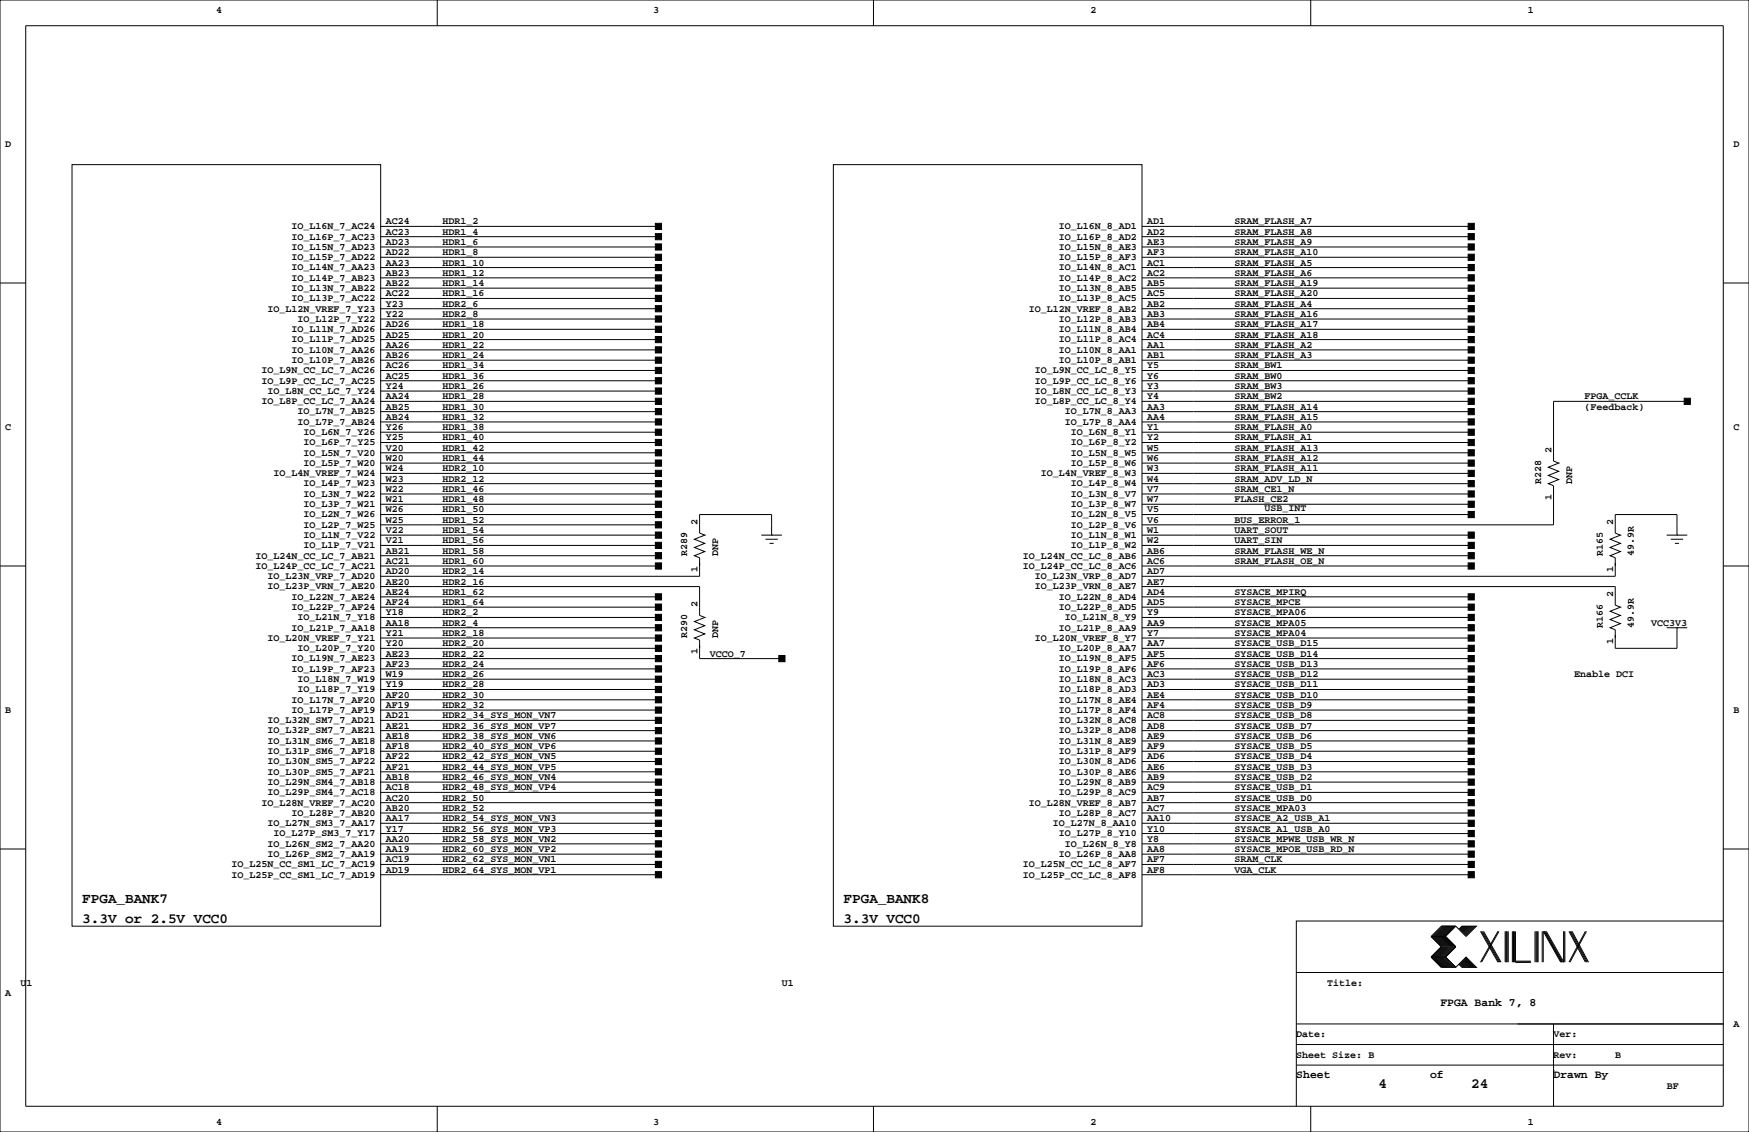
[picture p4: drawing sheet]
<svg xmlns="http://www.w3.org/2000/svg" width="432mm" height="279mm" viewBox="0 0 432 279" stroke-linecap="round" stroke-linejoin="round" font-family="sans-serif">
<defs><g id="words">
<g font-size="3.5">
<text x="20.3" y="222.8">FPGA_BANK7</text>
<text x="20.3" y="227.9">3.3V or 2.5V VCC0</text>
<text x="208.3" y="222.8">FPGA_BANK8</text>
<text x="208.3" y="227.9">3.3V VCC0</text>
<text x="340.4" y="268.5">4</text>
<text x="363.2" y="268.5">24</text>
</g>
<g font-size="2.8">
<text x="355.6" y="248.3">FPGA Bank 7, 8</text>
<text x="320" y="266.1">Sheet</text>
<text x="353.1" y="266.1">of</text>
<text x="383.5" y="266.1">Drawn By</text>
</g>
<g font-size="2.5">
<text x="53.3" y="3.3">4</text>
<text x="161.3" y="3.3">3</text>
<text x="269.2" y="3.3">2</text>
<text x="377.2" y="3.3">1</text>
<text x="1.3" y="36.3">D</text>
<text x="428" y="36.3">D</text>
<text x="72" y="59.1">IO_L16P_7_AC23</text>
<text x="72" y="56.6">IO_L16N_7_AC24</text>
<text x="95.2" y="57.9">AC23</text>
<text x="95.2" y="55.4">AC24</text>
<text x="109.2" y="57.9">HDR1_4</text>
<text x="109.2" y="55.4">HDR1_2</text>
<text x="261.4" y="59.1">IO_L16P_8_AD2</text>
<text x="261.4" y="56.6">IO_L16N_8_AD1</text>
<text x="283.2" y="57.9">AD2</text>
<text x="283.2" y="55.4">AD1</text>
<text x="304.8" y="57.9">SRAM_FLASH_A8</text>
<text x="304.8" y="55.4">SRAM_FLASH_A7</text>
<text x="72" y="64.2">IO_L15P_7_AD22</text>
<text x="72" y="61.7">IO_L15N_7_AD23</text>
<text x="95.2" y="65.5">AA23</text>
<text x="95.2" y="63">AD22</text>
<text x="95.2" y="60.5">AD23</text>
<text x="109.2" y="65.5">HDR1_10</text>
<text x="109.2" y="63">HDR1_8</text>
<text x="109.2" y="60.5">HDR1_6</text>
<text x="261.4" y="64.2">IO_L15P_8_AF3</text>
<text x="261.4" y="61.7">IO_L15N_8_AE3</text>
<text x="283.2" y="65.5">AC1</text>
<text x="283.2" y="63">AF3</text>
<text x="283.2" y="60.5">AE3</text>
<text x="304.8" y="63">SRAM_FLASH_A10</text>
<text x="304.8" y="60.5">SRAM_FLASH_A9</text>
<text x="304.8" y="65.5">SRAM_FLASH_A5</text>
<text x="72" y="71.8">IO_L13N_7_AB22</text>
<text x="72" y="69.3">IO_L14P_7_AB23</text>
<text x="72" y="66.7">IO_L14N_7_AA23</text>
<text x="95.2" y="70.6">AB22</text>
<text x="95.2" y="68.1">AB23</text>
<text x="109.2" y="70.6">HDR1_14</text>
<text x="109.2" y="68.1">HDR1_12</text>
<text x="261.4" y="71.8">IO_L13N_8_AB5</text>
<text x="261.4" y="69.3">IO_L14P_8_AC2</text>
<text x="261.4" y="66.7">IO_L14N_8_AC1</text>
<text x="283.2" y="70.6">AB5</text>
<text x="283.2" y="68.1">AC2</text>
<text x="304.8" y="70.6">SRAM_FLASH_A19</text>
<text x="304.8" y="68.1">SRAM_FLASH_A6</text>
<text x="66" y="76.9">IO_L12N_VREF_7_Y23</text>
<text x="72" y="74.4">IO_L13P_7_AC22</text>
<text x="95.2" y="75.7">Y23</text>
<text x="95.2" y="73.2">AC22</text>
<text x="109.2" y="73.2">HDR1_16</text>
<text x="109.2" y="75.7">HDR2_6</text>
<text x="254" y="76.9">IO_L12N_VREF_8_AB2</text>
<text x="261.4" y="74.4">IO_L13P_8_AC5</text>
<text x="283.2" y="75.7">AB2</text>
<text x="283.2" y="73.2">AC5</text>
<text x="304.8" y="73.2">SRAM_FLASH_A20</text>
<text x="304.8" y="75.7">SRAM_FLASH_A4</text>
<text x="72" y="82">IO_L11N_7_AD26</text>
<text x="73.4" y="79.4">IO_L12P_7_Y22</text>
<text x="95.2" y="83.3">AD25</text>
<text x="95.2" y="80.8">AD26</text>
<text x="95.2" y="78.2">Y22</text>
<text x="109.2" y="83.3">HDR1_20</text>
<text x="109.2" y="78.2">HDR2_8</text>
<text x="109.2" y="80.8">HDR1_18</text>
<text x="261.4" y="82">IO_L11N_8_AB4</text>
<text x="261.4" y="79.4">IO_L12P_8_AB3</text>
<text x="283.2" y="83.3">AC4</text>
<text x="283.2" y="80.8">AB4</text>
<text x="283.2" y="78.2">AB3</text>
<text x="304.8" y="83.3">SRAM_FLASH_A18</text>
<text x="304.8" y="80.8">SRAM_FLASH_A17</text>
<text x="304.8" y="78.2">SRAM_FLASH_A16</text>
<text x="72" y="89.6">IO_L10P_7_AB26</text>
<text x="72" y="87.1">IO_L10N_7_AA26</text>
<text x="72" y="84.5">IO_L11P_7_AD25</text>
<text x="95.2" y="88.4">AB26</text>
<text x="95.2" y="85.9">AA26</text>
<text x="109.2" y="88.4">HDR1_24</text>
<text x="109.2" y="85.9">HDR1_22</text>
<text x="261.4" y="89.6">IO_L10P_8_AB1</text>
<text x="261.4" y="87.1">IO_L10N_8_AA1</text>
<text x="261.4" y="84.5">IO_L11P_8_AC4</text>
<text x="283.2" y="88.4">AB1</text>
<text x="283.2" y="85.9">AA1</text>
<text x="304.8" y="88.4">SRAM_FLASH_A3</text>
<text x="304.8" y="85.9">SRAM_FLASH_A2</text>
<text x="64.6" y="94.7">IO_L9P_CC_LC_7_AC25</text>
<text x="64.6" y="92.1">IO_L9N_CC_LC_7_AC26</text>
<text x="95.2" y="93.5">AC25</text>
<text x="95.2" y="90.9">AC26</text>
<text x="109.2" y="93.5">HDR1_36</text>
<text x="109.2" y="90.9">HDR1_34</text>
<text x="255.5" y="94.7">IO_L9P_CC_LC_8_Y6</text>
<text x="255.5" y="92.1">IO_L9N_CC_LC_8_Y5</text>
<text x="283.2" y="93.5">Y6</text>
<text x="283.2" y="90.9">Y5</text>
<text x="304.8" y="90.9">SRAM_BW1</text>
<text x="304.8" y="93.5">SRAM_BW0</text>
<text x="64.6" y="99.8">IO_L8P_CC_LC_7_AA24</text>
<text x="66" y="97.2">IO_L8N_CC_LC_7_Y24</text>
<text x="95.2" y="101.1">AB25</text>
<text x="95.2" y="98.6">AA24</text>
<text x="95.2" y="96">Y24</text>
<text x="109.2" y="101.1">HDR1_30</text>
<text x="109.2" y="98.6">HDR1_28</text>
<text x="109.2" y="96">HDR1_26</text>
<text x="255.5" y="99.8">IO_L8P_CC_LC_8_Y4</text>
<text x="255.5" y="97.2">IO_L8N_CC_LC_8_Y3</text>
<text x="283.2" y="101.1">AA3</text>
<text x="283.2" y="98.6">Y4</text>
<text x="283.2" y="96">Y3</text>
<text x="304.8" y="96">SRAM_BW3</text>
<text x="304.8" y="98.6">SRAM_BW2</text>
<text x="304.8" y="101.1">SRAM_FLASH_A14</text>
<text x="391.2" y="101.1">(Feedback)</text>
<text x="391.2" y="98.6">FPGA_CCLK</text>
<text x="1.3" y="106.2">C</text>
<text x="73.4" y="104.8">IO_L7P_7_AB24</text>
<text x="73.4" y="102.3">IO_L7N_7_AB25</text>
<text x="74.9" y="107.4">IO_L6N_7_Y26</text>
<text x="95.2" y="106.2">Y26</text>
<text x="95.2" y="103.6">AB24</text>
<text x="109.2" y="106.2">HDR1_38</text>
<text x="109.2" y="103.6">HDR1_32</text>
<text x="262.9" y="104.8">IO_L7P_8_AA4</text>
<text x="262.9" y="102.3">IO_L7N_8_AA3</text>
<text x="264.4" y="107.4">IO_L6N_8_Y1</text>
<text x="283.2" y="106.2">Y1</text>
<text x="283.2" y="103.6">AA4</text>
<text x="304.8" y="103.6">SRAM_FLASH_A15</text>
<text x="304.8" y="106.2">SRAM_FLASH_A0</text>
<text x="428" y="106.2">C</text>
<text x="74.9" y="112.5">IO_L5N_7_V20</text>
<text x="74.9" y="109.9">IO_L6P_7_Y25</text>
<text x="95.2" y="113.8">W20</text>
<text x="95.2" y="111.3">V20</text>
<text x="95.2" y="108.7">Y25</text>
<text x="109.2" y="111.3">HDR1_42</text>
<text x="109.2" y="108.7">HDR1_40</text>
<text x="109.2" y="113.8">HDR1_44</text>
<text x="264.4" y="112.5">IO_L5N_8_W5</text>
<text x="264.4" y="109.9">IO_L6P_8_Y2</text>
<text x="283.2" y="113.8">W6</text>
<text x="283.2" y="111.3">W5</text>
<text x="283.2" y="108.7">Y2</text>
<text x="304.8" y="111.3">SRAM_FLASH_A13</text>
<text x="304.8" y="113.8">SRAM_FLASH_A12</text>
<text x="304.8" y="108.7">SRAM_FLASH_A1</text>
<text x="383" y="111.8" transform="rotate(-90 383 111.8)">2</text>
<text x="67.5" y="117.5">IO_L4N_VREF_7_W24</text>
<text x="74.9" y="115">IO_L5P_7_W20</text>
<text x="95.2" y="118.9">W23</text>
<text x="95.2" y="116.3">W24</text>
<text x="109.2" y="116.3">HDR2_10</text>
<text x="109.2" y="118.9">HDR2_12</text>
<text x="257" y="117.5">IO_L4N_VREF_8_W3</text>
<text x="264.4" y="115">IO_L5P_8_W6</text>
<text x="283.2" y="118.9">W4</text>
<text x="283.2" y="116.3">W3</text>
<text x="304.8" y="116.3">SRAM_FLASH_A11</text>
<text x="304.8" y="118.9">SRAM_ADV_LD_N</text>
<text x="380.5" y="119.4" transform="rotate(-90 380.5 119.4)">R228</text>
<text x="388.1" y="119.4" transform="rotate(-90 388.1 119.4)">DNP</text>
<text x="74.9" y="125.2">IO_L3P_7_W21</text>
<text x="74.9" y="122.6">IO_L3N_7_W22</text>
<text x="74.9" y="120.1">IO_L4P_7_W23</text>
<text x="95.2" y="124">W21</text>
<text x="95.2" y="121.4">W22</text>
<text x="109.2" y="121.4">HDR1_46</text>
<text x="109.2" y="124">HDR1_48</text>
<text x="264.4" y="125.2">IO_L3P_8_W7</text>
<text x="264.4" y="122.6">IO_L3N_8_V7</text>
<text x="264.4" y="120.1">IO_L4P_8_W4</text>
<text x="283.2" y="124">W7</text>
<text x="283.2" y="121.4">V7</text>
<text x="304.8" y="121.4">SRAM_CE1_N</text>
<text x="304.8" y="124">FLASH_CE2</text>
<text x="383" y="123.4" transform="rotate(-90 383 123.4)">1</text>
<text x="74.9" y="130.2">IO_L2P_7_W25</text>
<text x="74.9" y="127.7">IO_L2N_7_W26</text>
<text x="95.2" y="131.6">V22</text>
<text x="95.2" y="129">W25</text>
<text x="95.2" y="126.5">W26</text>
<text x="109.2" y="131.6">HDR1_54</text>
<text x="109.2" y="129">HDR1_52</text>
<text x="109.2" y="126.5">HDR1_50</text>
<text x="172.2" y="129.5" transform="rotate(-90 172.2 129.5)">2</text>
<text x="264.4" y="130.2">IO_L2P_8_V6</text>
<text x="264.4" y="127.7">IO_L2N_8_V5</text>
<text x="283.2" y="131.6">W1</text>
<text x="283.2" y="129">V6</text>
<text x="283.2" y="126.5">V5</text>
<text x="304.8" y="131.6">UART_SOUT</text>
<text x="304.8" y="129">BUS_ERROR_1</text>
<text x="312.2" y="126.1">USB_INT</text>
<text x="398.3" y="129.5" transform="rotate(-90 398.3 129.5)">2</text>
<text x="63.1" y="137.9">IO_L24N_CC_LC_7_AB21</text>
<text x="74.9" y="135.3">IO_L1P_7_V21</text>
<text x="74.9" y="132.8">IO_L1N_7_V22</text>
<text x="95.2" y="136.7">AB21</text>
<text x="95.2" y="134.1">V21</text>
<text x="109.2" y="136.7">HDR1_58</text>
<text x="109.2" y="134.1">HDR1_56</text>
<text x="169.7" y="137.2" transform="rotate(-90 169.7 137.2)">R289</text>
<text x="177.3" y="137.2" transform="rotate(-90 177.3 137.2)">DNP</text>
<text x="252.5" y="137.9">IO_L24N_CC_LC_8_AB6</text>
<text x="264.4" y="135.3">IO_L1P_8_W2</text>
<text x="264.4" y="132.8">IO_L1N_8_W1</text>
<text x="283.2" y="136.7">AB6</text>
<text x="283.2" y="134.1">W2</text>
<text x="304.8" y="134.1">UART_SIN</text>
<text x="304.8" y="136.7">SRAM_FLASH_WE_N</text>
<text x="395.7" y="137.2" transform="rotate(-90 395.7 137.2)">R165</text>
<text x="403.4" y="137.2" transform="rotate(-90 403.4 137.2)">49.9R</text>
<text x="63.1" y="140.4">IO_L24P_CC_LC_7_AC21</text>
<text x="66" y="142.9">IO_L23N_VRP_7_AD20</text>
<text x="95.2" y="141.7">AD20</text>
<text x="95.2" y="139.2">AC21</text>
<text x="109.2" y="141.7">HDR2_14</text>
<text x="109.2" y="139.2">HDR1_60</text>
<text x="172.2" y="141.2" transform="rotate(-90 172.2 141.2)">1</text>
<text x="252.5" y="140.4">IO_L24P_CC_LC_8_AC6</text>
<text x="255.5" y="142.9">IO_L23N_VRP_8_AD7</text>
<text x="283.2" y="141.7">AD7</text>
<text x="283.2" y="139.2">AC6</text>
<text x="304.8" y="139.2">SRAM_FLASH_OE_N</text>
<text x="398.3" y="141.2" transform="rotate(-90 398.3 141.2)">1</text>
<text x="66" y="145.5">IO_L23P_VRN_7_AE20</text>
<text x="72" y="148">IO_L22N_7_AE24</text>
<text x="95.2" y="149.4">AF24</text>
<text x="95.2" y="146.8">AE24</text>
<text x="95.2" y="144.3">AE20</text>
<text x="109.2" y="144.3">HDR2_16</text>
<text x="109.2" y="149.4">HDR1_64</text>
<text x="109.2" y="146.8">HDR1_62</text>
<text x="172.2" y="149.9" transform="rotate(-90 172.2 149.9)">2</text>
<text x="255.5" y="145.5">IO_L23P_VRN_8_AE7</text>
<text x="261.4" y="148">IO_L22N_8_AD4</text>
<text x="283.2" y="149.4">AD5</text>
<text x="283.2" y="146.8">AD4</text>
<text x="283.2" y="144.3">AE7</text>
<text x="304.8" y="146.8">SYSACE_MPIRQ</text>
<text x="304.8" y="149.4">SYSACE_MPCE</text>
<text x="398.3" y="147.3" transform="rotate(-90 398.3 147.3)">2</text>
<text x="72" y="155.6">IO_L21P_7_AA18</text>
<text x="72" y="150.6">IO_L22P_7_AF24</text>
<text x="73.4" y="153.1">IO_L21N_7_Y18</text>
<text x="95.2" y="154.4">AA18</text>
<text x="95.2" y="151.9">Y18</text>
<text x="109.2" y="154.4">HDR2_4</text>
<text x="109.2" y="151.9">HDR2_2</text>
<text x="261.4" y="155.6">IO_L21P_8_AA9</text>
<text x="261.4" y="150.6">IO_L22P_8_AD5</text>
<text x="262.9" y="153.1">IO_L21N_8_Y9</text>
<text x="283.2" y="154.4">AA9</text>
<text x="283.2" y="151.9">Y9</text>
<text x="304.8" y="151.9">SYSACE_MPA06</text>
<text x="304.8" y="154.4">SYSACE_MPA05</text>
<text x="395.7" y="154.9" transform="rotate(-90 395.7 154.9)">R166</text>
<text x="403.4" y="154.9" transform="rotate(-90 403.4 154.9)">49.9R</text>
<text x="407.7" y="154.4">VCC3V3</text>
<text x="66" y="158.2">IO_L20N_VREF_7_Y21</text>
<text x="73.4" y="160.7">IO_L20P_7_Y20</text>
<text x="95.2" y="159.5">Y20</text>
<text x="95.2" y="157">Y21</text>
<text x="109.2" y="157">HDR2_18</text>
<text x="109.2" y="159.5">HDR2_20</text>
<text x="169.7" y="157.5" transform="rotate(-90 169.7 157.5)">R290</text>
<text x="172.2" y="161.5" transform="rotate(-90 172.2 161.5)">1</text>
<text x="177.3" y="157.5" transform="rotate(-90 177.3 157.5)">DNP</text>
<text x="255.5" y="158.2">IO_L20N_VREF_8_Y7</text>
<text x="261.4" y="160.7">IO_L20P_8_AA7</text>
<text x="283.2" y="159.5">AA7</text>
<text x="283.2" y="157">Y7</text>
<text x="304.8" y="157">SYSACE_MPA04</text>
<text x="304.8" y="159.5">SYSACE_USB_D15</text>
<text x="398.3" y="159" transform="rotate(-90 398.3 159)">1</text>
<text x="72" y="165.8">IO_L19P_7_AF23</text>
<text x="72" y="163.3">IO_L19N_7_AE23</text>
<text x="95.2" y="167.1">W19</text>
<text x="95.2" y="164.6">AF23</text>
<text x="95.2" y="162.1">AE23</text>
<text x="109.2" y="162.1">HDR2_22</text>
<text x="109.2" y="164.6">HDR2_24</text>
<text x="109.2" y="167.1">HDR2_26</text>
<text x="175.3" y="162.1">VCCO_7</text>
<text x="261.4" y="165.8">IO_L19P_8_AF6</text>
<text x="261.4" y="163.3">IO_L19N_8_AF5</text>
<text x="283.2" y="167.1">AC3</text>
<text x="283.2" y="164.6">AF6</text>
<text x="283.2" y="162.1">AF5</text>
<text x="304.8" y="162.1">SYSACE_USB_D14</text>
<text x="304.8" y="164.6">SYSACE_USB_D13</text>
<text x="304.8" y="167.1">SYSACE_USB_D12</text>
<text x="388.6" y="167.1">Enable DCI</text>
<text x="72" y="173.4">IO_L17N_7_AF20</text>
<text x="73.4" y="170.9">IO_L18P_7_Y19</text>
<text x="73.4" y="168.3">IO_L18N_7_W19</text>
<text x="95.2" y="172.2">AF20</text>
<text x="95.2" y="169.7">Y19</text>
<text x="109.2" y="169.7">HDR2_28</text>
<text x="109.2" y="172.2">HDR2_30</text>
<text x="261.4" y="173.4">IO_L17N_8_AE4</text>
<text x="261.4" y="170.9">IO_L18P_8_AD3</text>
<text x="261.4" y="168.3">IO_L18N_8_AC3</text>
<text x="283.2" y="172.2">AE4</text>
<text x="283.2" y="169.7">AD3</text>
<text x="304.8" y="169.7">SYSACE_USB_D11</text>
<text x="304.8" y="172.2">SYSACE_USB_D10</text>
<text x="1.3" y="176">B</text>
<text x="66" y="178.5">IO_L32N_SM7_7_AD21</text>
<text x="72" y="176">IO_L17P_7_AF19</text>
<text x="95.2" y="179.8">AE21</text>
<text x="95.2" y="177.3">AD21</text>
<text x="95.2" y="174.8">AF19</text>
<text x="109.2" y="177.3">HDR2_34_SYS_MON_VN7</text>
<text x="109.2" y="179.8">HDR2_36_SYS_MON_VP7</text>
<text x="109.2" y="174.8">HDR2_32</text>
<text x="261.4" y="178.5">IO_L32N_8_AC8</text>
<text x="261.4" y="176">IO_L17P_8_AF4</text>
<text x="283.2" y="179.8">AD8</text>
<text x="283.2" y="177.3">AC8</text>
<text x="283.2" y="174.8">AF4</text>
<text x="304.8" y="174.8">SYSACE_USB_D9</text>
<text x="304.8" y="177.3">SYSACE_USB_D8</text>
<text x="304.8" y="179.8">SYSACE_USB_D7</text>
<text x="428" y="176">B</text>
<text x="66" y="183.6">IO_L31N_SM6_7_AE18</text>
<text x="66" y="181">IO_L32P_SM7_7_AE21</text>
<text x="95.2" y="184.9">AF18</text>
<text x="95.2" y="182.4">AE18</text>
<text x="109.2" y="182.4">HDR2_38_SYS_MON_VN6</text>
<text x="109.2" y="184.9">HDR2_40_SYS_MON_VP6</text>
<text x="261.4" y="183.6">IO_L31N_8_AE9</text>
<text x="261.4" y="181">IO_L32P_8_AD8</text>
<text x="283.2" y="184.9">AF9</text>
<text x="283.2" y="182.4">AE9</text>
<text x="304.8" y="182.4">SYSACE_USB_D6</text>
<text x="304.8" y="184.9">SYSACE_USB_D5</text>
<text x="66" y="191.2">IO_L30P_SM5_7_AF21</text>
<text x="66" y="188.7">IO_L30N_SM5_7_AF22</text>
<text x="66" y="186.1">IO_L31P_SM6_7_AF18</text>
<text x="95.2" y="190">AF21</text>
<text x="95.2" y="187.5">AF22</text>
<text x="109.2" y="187.5">HDR2_42_SYS_MON_VN5</text>
<text x="109.2" y="190">HDR2_44_SYS_MON_VP5</text>
<text x="261.4" y="191.2">IO_L30P_8_AE6</text>
<text x="261.4" y="188.7">IO_L30N_8_AD6</text>
<text x="261.4" y="186.1">IO_L31P_8_AF9</text>
<text x="283.2" y="190">AE6</text>
<text x="283.2" y="187.5">AD6</text>
<text x="304.8" y="187.5">SYSACE_USB_D4</text>
<text x="304.8" y="190">SYSACE_USB_D3</text>
<text x="66" y="196.3">IO_L29P_SM4_7_AC18</text>
<text x="66" y="193.7">IO_L29N_SM4_7_AB18</text>
<text x="95.2" y="197.6">AC20</text>
<text x="95.2" y="195.1">AC18</text>
<text x="95.2" y="192.5">AB18</text>
<text x="109.2" y="192.5">HDR2_46_SYS_MON_VN4</text>
<text x="109.2" y="195.1">HDR2_48_SYS_MON_VP4</text>
<text x="109.2" y="197.6">HDR2_50</text>
<text x="261.4" y="196.3">IO_L29P_8_AC9</text>
<text x="261.4" y="193.7">IO_L29N_8_AB9</text>
<text x="283.2" y="197.6">AB7</text>
<text x="283.2" y="195.1">AC9</text>
<text x="283.2" y="192.5">AB9</text>
<text x="304.8" y="192.5">SYSACE_USB_D2</text>
<text x="304.8" y="195.1">SYSACE_USB_D1</text>
<text x="304.8" y="197.6">SYSACE_USB_D0</text>
<text x="64.6" y="198.8">IO_L28N_VREF_7_AC20</text>
<text x="66" y="203.9">IO_L27N_SM3_7_AA17</text>
<text x="72" y="201.4">IO_L28P_7_AB20</text>
<text x="95.2" y="202.7">AA17</text>
<text x="95.2" y="200.2">AB20</text>
<text x="109.2" y="200.2">HDR2_52</text>
<text x="109.2" y="202.7">HDR2_54_SYS_MON_VN3</text>
<text x="254" y="198.8">IO_L28N_VREF_8_AB7</text>
<text x="259.9" y="203.9">IO_L27N_8_AA10</text>
<text x="261.4" y="201.4">IO_L28P_8_AC7</text>
<text x="283.2" y="202.7">AA10</text>
<text x="283.2" y="200.2">AC7</text>
<text x="304.8" y="200.2">SYSACE_MPA03</text>
<text x="304.8" y="202.7">SYSACE_A2_USB_A1</text>
<text x="66" y="209">IO_L26N_SM2_7_AA20</text>
<text x="67.5" y="206.4">IO_L27P_SM3_7_Y17</text>
<text x="95.2" y="207.8">AA20</text>
<text x="95.2" y="205.2">Y17</text>
<text x="109.2" y="207.8">HDR2_58_SYS_MON_VN2</text>
<text x="109.2" y="205.2">HDR2_56_SYS_MON_VP3</text>
<text x="261.4" y="206.4">IO_L27P_8_Y10</text>
<text x="262.9" y="209">IO_L26N_8_Y8</text>
<text x="283.2" y="207.8">Y8</text>
<text x="283.2" y="205.2">Y10</text>
<text x="304.8" y="205.2">SYSACE_A1_USB_A0</text>
<text x="304.8" y="207.8">SYSACE_MPWE_USB_WR_N</text>
<text x="57.1" y="214.1">IO_L25N_CC_SM1_LC_7_AC19</text>
<text x="66" y="211.5">IO_L26P_SM2_7_AA19</text>
<text x="95.2" y="215.4">AD19</text>
<text x="95.2" y="212.9">AC19</text>
<text x="95.2" y="210.3">AA19</text>
<text x="109.2" y="212.9">HDR2_62_SYS_MON_VN1</text>
<text x="109.2" y="215.4">HDR2_64_SYS_MON_VP1</text>
<text x="109.2" y="210.3">HDR2_60_SYS_MON_VP2</text>
<text x="252.5" y="214.1">IO_L25N_CC_LC_8_AF7</text>
<text x="261.4" y="211.5">IO_L26P_8_AA8</text>
<text x="283.2" y="215.4">AF8</text>
<text x="283.2" y="212.9">AF7</text>
<text x="283.2" y="210.3">AA8</text>
<text x="304.8" y="210.3">SYSACE_MPOE_USB_RD_N</text>
<text x="304.8" y="212.9">SRAM_CLK</text>
<text x="304.8" y="215.4">VGA_CLK</text>
<text x="57.1" y="216.6">IO_L25P_CC_SM1_LC_7_AD19</text>
<text x="252.5" y="216.6">IO_L25P_CC_LC_8_AF8</text>
<text x="1.3" y="245.9">A</text>
<text x="5.1" y="243.3">U1</text>
<text x="193" y="243.3">U1</text>
<text x="327.7" y="243.3">Title:</text>
<text x="320" y="256">Date:</text>
<text x="383.5" y="256">Ver:</text>
<text x="428" y="253.5">A</text>
<text x="320" y="261.1">Sheet Size: B</text>
<text x="383.5" y="261.1">Rev:</text>
<text x="398.8" y="261.1">B</text>
<text x="411.5" y="268.7">BF</text>
<text x="53.3" y="277.6">4</text>
<text x="161.3" y="277.6">3</text>
<text x="269.2" y="277.6">2</text>
<text x="377.2" y="277.6">1</text>
</g>
</g></defs>
<g fill="none" stroke="#000" stroke-width=".25">
<path d="M0 0h431.8v279.4h-431.8zM6.3 6.4h419.1v266.6h-419.1zM107.9 0v6.4M215.6 0v6.4M323.6 0v6.4M17.8 40.6h76.2v188h-76.2zM94 55.9h68.6M94 58.4h68.6M205.7 40.6h76.2v188h-76.2zM281.9 55.9h81.3M281.9 58.4h81.3M0 69.8h6.3"/>
<path d="M94 61h68.6M94 76.2h68.6M94 73.7h68.6M94 63.5h68.6M94 66h68.6M94 68.6h68.6M94 71.1h68.6M94 78.7h68.6M281.9 61h81.3M281.9 76.2h81.3M281.9 73.7h81.3M281.9 63.5h81.3"/>
<path d="M281.9 66h81.3M281.9 68.6h81.3M281.9 71.1h81.3M281.9 78.7h81.3M425.4 69.8h6.4M94 99.1h68.6M94 81.3h68.6M94 83.8h68.6M94 86.4h68.6M94 88.9h68.6M94 91.4h68.6M94 94h68.6"/>
<path d="M94 96.5h68.6M281.9 99.1h81.3M281.9 81.3h81.3M281.9 83.8h81.3M281.9 86.4h81.3M281.9 88.9h81.3M281.9 91.4h81.3M281.9 94h81.3M281.9 96.5h81.3M416.6 99.1h-33.1v14.7l1.3 .5M94 119.4h68.6M94 104.1h68.6"/>
<path d="M94 114.3h68.6M94 109.2h68.6M94 116.8h68.6M94 101.6h68.6M94 106.7h68.6M94 111.8h68.6M281.9 119.4h81.3M281.9 104.1h81.3M281.9 114.3h81.3M281.9 109.2h81.3M281.9 116.8h81.3M281.9 101.6h81.3"/>
<path d="M281.9 106.7h81.3M281.9 111.8h81.3M384.8 114.3h.1M384.8 114.3l-2.5 1 2.5 1-2.5 1 2.5 1.1-2.5 1 1.2 .5v9.6h-101.6M0 139.7h6.3M94 129.5h68.6M94 139.7h68.6M94 137.2h68.6M94 134.6h68.6M94 132.1h68.6M94 127h68.6M94 124.5h68.6"/>
<path d="M94 121.9h68.6M174 132.1h.1M174 132.1l-2.6 1 2.6 1-2.6 1 2.6 1-2.6 1.1 1.3 .5v4.5h-78.7M174 132.1l-1.3-.5v-4.6h17.8v5.1M188 132.1h5M189 133.1h3M190 134.1h1M190.5 132.1h.1M281.9 139.7h81.3M281.9 137.2h81.3M281.9 134.6h81.3M281.9 132.1h81.3"/>
<path d="M281.9 127h81.3M281.9 124.5h81.3M281.9 121.9h81.3M400 132.1h.1M400 132.1l-2.5 1 2.5 1-2.5 1 2.5 1-2.5 1.1 1.3 .5v4.5h-116.9M400 132.1l-1.2-.5v-4.6h15.2v5.1M411.5 132.1h5.1M412.5 133.1h3M413.5 134.1h1M414 132.1h.1M425.4 139.7h6.4M94 144.8h78.7v7.1l1.3 .5"/>
<path d="M94 157.5h68.6M94 154.9h68.6M94 152.4h68.6M94 149.9h68.6M94 147.3h68.6M174 152.4h.1M174 152.4l-2.6 1 2.6 1-2.6 1 2.6 1.1-2.6 1 1.3 .5v4.6h20.3M281.9 144.8h116.9v4.6l1.2 .5M281.9 157.5h81.3M281.9 154.9h81.3M281.9 152.4h81.3M281.9 149.9h81.3"/>
<path d="M281.9 147.3h81.3M400 149.9h.1M400 149.9l-2.5 1 2.5 1-2.5 1 2.5 1-2.5 1 1.3 .5v4.6h15.2v-5.1M411.5 154.9h5.1M414 154.9h.1M94 177.8h68.6M94 175.3h68.6M94 172.7h68.6M94 170.2h68.6M94 167.6h68.6M94 165.1h68.6M94 162.6h68.6"/>
<path d="M94 160h68.6M281.9 177.8h81.3M281.9 175.3h81.3M281.9 172.7h81.3M281.9 170.2h81.3M281.9 167.6h81.3M281.9 165.1h81.3M281.9 162.6h81.3M281.9 160h81.3M94 198.1h68.6M94 195.6h68.6M94 193h68.6"/>
<path d="M94 190.5h68.6M94 188h68.6M94 185.4h68.6M94 182.9h68.6M94 180.3h68.6M281.9 198.1h81.3M281.9 195.6h81.3M281.9 193h81.3M281.9 190.5h81.3M281.9 188h81.3M281.9 185.4h81.3M281.9 182.9h81.3"/>
<path d="M281.9 180.3h81.3M0 209.5h6.3M94 215.9h68.6M94 213.4h68.6M94 210.8h68.6M94 208.3h68.6M94 205.7h68.6M94 203.2h68.6M94 200.7h68.6M281.9 215.9h81.3M281.9 213.4h81.3M281.9 210.8h81.3"/>
<path d="M281.9 208.3h81.3M281.9 205.7h81.3M281.9 203.2h81.3M281.9 200.7h81.3M425.4 209.5h6.4M353.3 236.2l2.6 2.6h3.5M353.3 231.1l2.6 2.6-2.6 2.5M353.3 236.2h3.6M353.3 231.1h3.6M356.1 228.6l-2.5 2.5 2.5 2.6-2.5 2.5 2.5 2.6M356.4 228.6l-2.6 2.5 2.6 2.6-2.6 2.5 2.6 2.6M356.6 228.6l-2.5 2.5 2.5 2.6-2.5 2.5 2.5 2.6"/>
<path d="M356.9 228.6l-2.6 2.5 2.6 2.6-2.6 2.5 2.6 2.6M356.9 231.1l2.5 2.6-2.5 2.5M356.9 236.2l2.5 2.6M357.1 228.6l-2.5 2.5 2.5 2.6-2.5 2.5 2.5 2.6M357.4 228.6l-2.6 2.5 2.6 2.6-2.6 2.5 2.6 2.6M357.6 228.6l-2.5 2.5 2.5 2.6-2.5 2.5 2.5 2.6M357.9 228.6l-2.6 2.5 2.6 2.6-2.6 2.5 2.6 2.6M358.1 228.6l-2.5 2.5 2.5 2.6-2.5 2.5 2.5 2.6M358.4 228.6l-2.5 2.5 2.5 2.6-2.5 2.5 2.5 2.6M358.6 228.6l-2.5 2.5 2.5 2.6-2.5 2.5 2.5 2.6M358.9 228.6l-2.5 2.5 2.5 2.6-2.5 2.5 2.5 2.6M359.2 228.6l-2.6 2.5 2.6 2.6-2.6 2.5 2.6 2.6"/>
<path d="M359.4 228.6l2.5 2.5 2.6-2.5h-3.6l-.7 .8M359.4 228.6h-3.5l-2.6 2.5M359.4 228.6l-2.5 2.5M360.2 238l.7 .8h3.6l-2.6-2.6-2.5 2.6M360.4 237.7l1 1.1M360.4 238l.8 .8M360.7 237.5l1.2 1.3M360.7 237.7l1 1.1M360.9 237.2l1.6 1.6M360.9 237.5l1.3 1.3M361.2 237l1.8 1.8M361.2 237.2l1.5 1.6"/>
<path d="M361.2 228.6l-.8 .8M361.4 236.7l2.1 2.1M361.4 237l1.8 1.8M361.4 228.6l-1 1M361.7 236.5l2.3 2.3M361.7 236.7l2 2.1M361.7 228.6l-1 1M361.9 236.5l2.3 2.3M361.9 228.6l-1.2 1.3M362.2 228.6l-1.3 1.3M362.5 228.6l-1.6 1.5M362.7 228.6l-1.5 1.5"/>
<path d="M363 228.6l-1.8 1.8M363.2 228.6l-1.8 1.8M363.5 228.6l-2.1 2M363.7 228.6l-2 2M364 228.6l-2.3 2.3M364.2 228.6l-2.3 2.3M365.5 229.9l4.3 7.6M365.8 229.9l4.3 7.6M366 229.9l4.3 7.6M366.3 229.9l4.3 7.6M369.8 229.9l-4.3 7.6M370.1 229.9l-4.3 7.6"/>
<path d="M371.6 229.9v7.6M371.9 229.9v7.6M372.1 229.9v7.6M372.4 229.9v7.6M373.4 229.9v7.6M373.6 229.9v7.6M373.9 229.9v7.6M374.1 229.9v7.6h3.9M374.1 237.2h3.9M379 229.9v7.6M379.2 229.9v7.6M379.5 229.9v7.6"/>
<path d="M379.7 229.9v7.6M380.7 229.9v7.6M381 237.5v-7.6l4.3 7.6M381.3 229.9l4.3 7.6M381.5 229.9l4.3 7.6M381.8 229.9l4.3 7.6v-7.6M386.3 229.9v7.6M387.3 229.9l4.1 7.6M387.6 229.9l4.1 7.6M387.9 229.9l4 7.6M388.1 229.9l4.1 7.6M391.4 229.9l-4.1 7.6"/>
<path d="M391.7 229.9l-4.1 7.6M425.4 227.3h-105.4v35.6M320 257.8h105.4M320 252.7h105.4M320 240h105.4M383.5 252.7v20.3M107.9 273v6.4M215.6 273v6.4M320 262.9v10.1M320 262.9h105.4M323.6 273v6.4M383.5 264.2h.1"/>
</g>
<g fill="#000" stroke="#000" stroke-width=".25">
<path d="M161.8 55.1h1.5v1.5h-1.5z" fill-rule="evenodd"/>
<path d="M161.8 57.7h1.5v1.5h-1.5z" fill-rule="evenodd"/>
<path d="M362.5 55.1h1.5v1.5h-1.5z" fill-rule="evenodd"/>
<path d="M362.5 57.7h1.5v1.5h-1.5z" fill-rule="evenodd"/>
<path d="M161.8 60.2h1.5v1.5h-1.5z" fill-rule="evenodd"/>
<path d="M161.8 75.4h1.5v1.6h-1.5z" fill-rule="evenodd"/>
<path d="M161.8 72.9h1.5v1.5h-1.5z" fill-rule="evenodd"/>
<path d="M161.8 62.7h1.5v1.6h-1.5z" fill-rule="evenodd"/>
<path d="M161.8 65.3h1.5v1.5h-1.5z" fill-rule="evenodd"/>
<path d="M161.8 67.8h1.5v1.5h-1.5z" fill-rule="evenodd"/>
<path d="M161.8 70.4h1.5v1.5h-1.5z" fill-rule="evenodd"/>
<path d="M161.8 78h1.5v1.5h-1.5z" fill-rule="evenodd"/>
<path d="M362.5 75.4h1.5v1.6h-1.5z" fill-rule="evenodd"/>
<path d="M362.5 65.3h1.5v1.5h-1.5z" fill-rule="evenodd"/>
<path d="M362.5 67.8h1.5v1.5h-1.5z" fill-rule="evenodd"/>
<path d="M362.5 60.2h1.5v1.5h-1.5z" fill-rule="evenodd"/>
<path d="M362.5 62.7h1.5v1.6h-1.5z" fill-rule="evenodd"/>
<path d="M362.5 70.4h1.5v1.5h-1.5z" fill-rule="evenodd"/>
<path d="M362.5 72.9h1.5v1.5h-1.5z" fill-rule="evenodd"/>
<path d="M362.5 78h1.5v1.5h-1.5z" fill-rule="evenodd"/>
<path d="M161.8 80.5h1.5v1.5h-1.5z" fill-rule="evenodd"/>
<path d="M161.8 83.1h1.5v1.5h-1.5z" fill-rule="evenodd"/>
<path d="M161.8 85.6h1.5v1.5h-1.5z" fill-rule="evenodd"/>
<path d="M161.8 88.1h1.5v1.6h-1.5z" fill-rule="evenodd"/>
<path d="M161.8 90.7h1.5v1.5h-1.5z" fill-rule="evenodd"/>
<path d="M161.8 93.2h1.5v1.5h-1.5z" fill-rule="evenodd"/>
<path d="M161.8 95.8h1.5v1.5h-1.5z" fill-rule="evenodd"/>
<path d="M161.8 98.3h1.5v1.5h-1.5z" fill-rule="evenodd"/>
<path d="M362.5 85.6h1.5v1.5h-1.5z" fill-rule="evenodd"/>
<path d="M362.5 88.1h1.5v1.6h-1.5z" fill-rule="evenodd"/>
<path d="M362.5 80.5h1.5v1.5h-1.5z" fill-rule="evenodd"/>
<path d="M362.5 83.1h1.5v1.5h-1.5z" fill-rule="evenodd"/>
<path d="M362.5 93.2h1.5v1.5h-1.5z" fill-rule="evenodd"/>
<path d="M362.5 90.7h1.5v1.5h-1.5z" fill-rule="evenodd"/>
<path d="M362.5 98.3h1.5v1.5h-1.5z" fill-rule="evenodd"/>
<path d="M362.5 95.8h1.5v1.5h-1.5z" fill-rule="evenodd"/>
<path d="M415.8 98.3h1.5v1.5h-1.5z" fill-rule="evenodd"/>
<path d="M161.8 103.4h1.5v1.5h-1.5z" fill-rule="evenodd"/>
<path d="M161.8 113.5h1.5v1.6h-1.5z" fill-rule="evenodd"/>
<path d="M161.8 108.5h1.5v1.5h-1.5z" fill-rule="evenodd"/>
<path d="M161.8 116.1h1.5v1.5h-1.5z" fill-rule="evenodd"/>
<path d="M161.8 100.8h1.5v1.6h-1.5z" fill-rule="evenodd"/>
<path d="M161.8 105.9h1.5v1.5h-1.5z" fill-rule="evenodd"/>
<path d="M161.8 111h1.5v1.5h-1.5z" fill-rule="evenodd"/>
<path d="M362.5 105.9h1.5v1.5h-1.5z" fill-rule="evenodd"/>
<path d="M362.5 108.5h1.5v1.5h-1.5z" fill-rule="evenodd"/>
<path d="M362.5 113.5h1.5v1.6h-1.5z" fill-rule="evenodd"/>
<path d="M362.5 100.8h1.5v1.6h-1.5z" fill-rule="evenodd"/>
<path d="M362.5 103.4h1.5v1.5h-1.5z" fill-rule="evenodd"/>
<path d="M362.5 116.1h1.5v1.5h-1.5z" fill-rule="evenodd"/>
<path d="M362.5 111h1.5v1.5h-1.5z" fill-rule="evenodd"/>
<path d="M161.8 123.7h1.5v1.5h-1.5z" fill-rule="evenodd"/>
<path d="M161.8 118.6h1.5v1.5h-1.5z" fill-rule="evenodd"/>
<path d="M161.8 121.2h1.5v1.5h-1.5z" fill-rule="evenodd"/>
<path d="M161.8 126.2h1.5v1.6h-1.5z" fill-rule="evenodd"/>
<path d="M161.8 128.8h1.5v1.5h-1.5z" fill-rule="evenodd"/>
<path d="M161.8 131.3h1.5v1.5h-1.5z" fill-rule="evenodd"/>
<path d="M161.8 133.9h1.5v1.5h-1.5z" fill-rule="evenodd"/>
<path d="M161.8 136.4h1.5v1.5h-1.5z" fill-rule="evenodd"/>
<path d="M362.5 136.4h1.5v1.5h-1.5z" fill-rule="evenodd"/>
<path d="M362.5 133.9h1.5v1.5h-1.5z" fill-rule="evenodd"/>
<path d="M362.5 131.3h1.5v1.5h-1.5z" fill-rule="evenodd"/>
<path d="M362.5 126.2h1.5v1.6h-1.5z" fill-rule="evenodd"/>
<path d="M362.5 123.7h1.5v1.5h-1.5z" fill-rule="evenodd"/>
<path d="M362.5 121.2h1.5v1.5h-1.5z" fill-rule="evenodd"/>
<path d="M362.5 118.6h1.5v1.5h-1.5z" fill-rule="evenodd"/>
<path d="M161.8 156.7h1.5v1.5h-1.5z" fill-rule="evenodd"/>
<path d="M161.8 138.9h1.5v1.6h-1.5z" fill-rule="evenodd"/>
<path d="M161.8 146.6h1.5v1.5h-1.5z" fill-rule="evenodd"/>
<path d="M161.8 149.1h1.5v1.5h-1.5z" fill-rule="evenodd"/>
<path d="M161.8 151.6h1.5v1.6h-1.5z" fill-rule="evenodd"/>
<path d="M161.8 154.2h1.5v1.5h-1.5z" fill-rule="evenodd"/>
<path d="M362.5 156.7h1.5v1.5h-1.5z" fill-rule="evenodd"/>
<path d="M362.5 154.2h1.5v1.5h-1.5z" fill-rule="evenodd"/>
<path d="M362.5 151.6h1.5v1.6h-1.5z" fill-rule="evenodd"/>
<path d="M362.5 149.1h1.5v1.5h-1.5z" fill-rule="evenodd"/>
<path d="M362.5 146.6h1.5v1.5h-1.5z" fill-rule="evenodd"/>
<path d="M362.5 138.9h1.5v1.6h-1.5z" fill-rule="evenodd"/>
<path d="M161.8 174.5h1.5v1.5h-1.5z" fill-rule="evenodd"/>
<path d="M161.8 172h1.5v1.5h-1.5z" fill-rule="evenodd"/>
<path d="M161.8 166.9h1.5v1.5h-1.5z" fill-rule="evenodd"/>
<path d="M161.8 164.3h1.5v1.6h-1.5z" fill-rule="evenodd"/>
<path d="M161.8 161.8h1.5v1.5h-1.5z" fill-rule="evenodd"/>
<path d="M161.8 159.3h1.5v1.5h-1.5z" fill-rule="evenodd"/>
<path d="M161.8 169.4h1.5v1.5h-1.5z" fill-rule="evenodd"/>
<path d="M161.8 177h1.5v1.6h-1.5z" fill-rule="evenodd"/>
<path d="M192.3 161.8h1.5v1.5h-1.5z" fill-rule="evenodd"/>
<path d="M362.5 177h1.5v1.6h-1.5z" fill-rule="evenodd"/>
<path d="M362.5 174.5h1.5v1.5h-1.5z" fill-rule="evenodd"/>
<path d="M362.5 172h1.5v1.5h-1.5z" fill-rule="evenodd"/>
<path d="M362.5 169.4h1.5v1.5h-1.5z" fill-rule="evenodd"/>
<path d="M362.5 166.9h1.5v1.5h-1.5z" fill-rule="evenodd"/>
<path d="M362.5 164.3h1.5v1.6h-1.5z" fill-rule="evenodd"/>
<path d="M362.5 161.8h1.5v1.5h-1.5z" fill-rule="evenodd"/>
<path d="M362.5 159.3h1.5v1.5h-1.5z" fill-rule="evenodd"/>
<path d="M161.8 197.4h1.5v1.5h-1.5z" fill-rule="evenodd"/>
<path d="M161.8 184.7h1.5v1.5h-1.5z" fill-rule="evenodd"/>
<path d="M161.8 194.8h1.5v1.5h-1.5z" fill-rule="evenodd"/>
<path d="M161.8 192.3h1.5v1.5h-1.5z" fill-rule="evenodd"/>
<path d="M161.8 189.7h1.5v1.6h-1.5z" fill-rule="evenodd"/>
<path d="M161.8 187.2h1.5v1.5h-1.5z" fill-rule="evenodd"/>
<path d="M161.8 182.1h1.5v1.5h-1.5z" fill-rule="evenodd"/>
<path d="M161.8 179.6h1.5v1.5h-1.5z" fill-rule="evenodd"/>
<path d="M362.5 197.4h1.5v1.5h-1.5z" fill-rule="evenodd"/>
<path d="M362.5 194.8h1.5v1.5h-1.5z" fill-rule="evenodd"/>
<path d="M362.5 192.3h1.5v1.5h-1.5z" fill-rule="evenodd"/>
<path d="M362.5 189.7h1.5v1.6h-1.5z" fill-rule="evenodd"/>
<path d="M362.5 187.2h1.5v1.5h-1.5z" fill-rule="evenodd"/>
<path d="M362.5 184.7h1.5v1.5h-1.5z" fill-rule="evenodd"/>
<path d="M362.5 182.1h1.5v1.5h-1.5z" fill-rule="evenodd"/>
<path d="M362.5 179.6h1.5v1.5h-1.5z" fill-rule="evenodd"/>
<path d="M161.8 210.1h1.5v1.5h-1.5z" fill-rule="evenodd"/>
<path d="M161.8 215.1h1.5v1.6h-1.5z" fill-rule="evenodd"/>
<path d="M161.8 212.6h1.5v1.5h-1.5z" fill-rule="evenodd"/>
<path d="M161.8 205h1.5v1.5h-1.5z" fill-rule="evenodd"/>
<path d="M161.8 207.5h1.5v1.5h-1.5z" fill-rule="evenodd"/>
<path d="M161.8 202.4h1.5v1.6h-1.5z" fill-rule="evenodd"/>
<path d="M161.8 199.9h1.5v1.5h-1.5z" fill-rule="evenodd"/>
<path d="M362.5 215.1h1.5v1.6h-1.5z" fill-rule="evenodd"/>
<path d="M362.5 212.6h1.5v1.5h-1.5z" fill-rule="evenodd"/>
<path d="M362.5 210.1h1.5v1.5h-1.5z" fill-rule="evenodd"/>
<path d="M362.5 207.5h1.5v1.5h-1.5z" fill-rule="evenodd"/>
<path d="M362.5 205h1.5v1.5h-1.5z" fill-rule="evenodd"/>
<path d="M362.5 202.4h1.5v1.6h-1.5z" fill-rule="evenodd"/>
<path d="M362.5 199.9h1.5v1.5h-1.5z" fill-rule="evenodd"/>
</g>
<use href="#words"/>
</svg>
